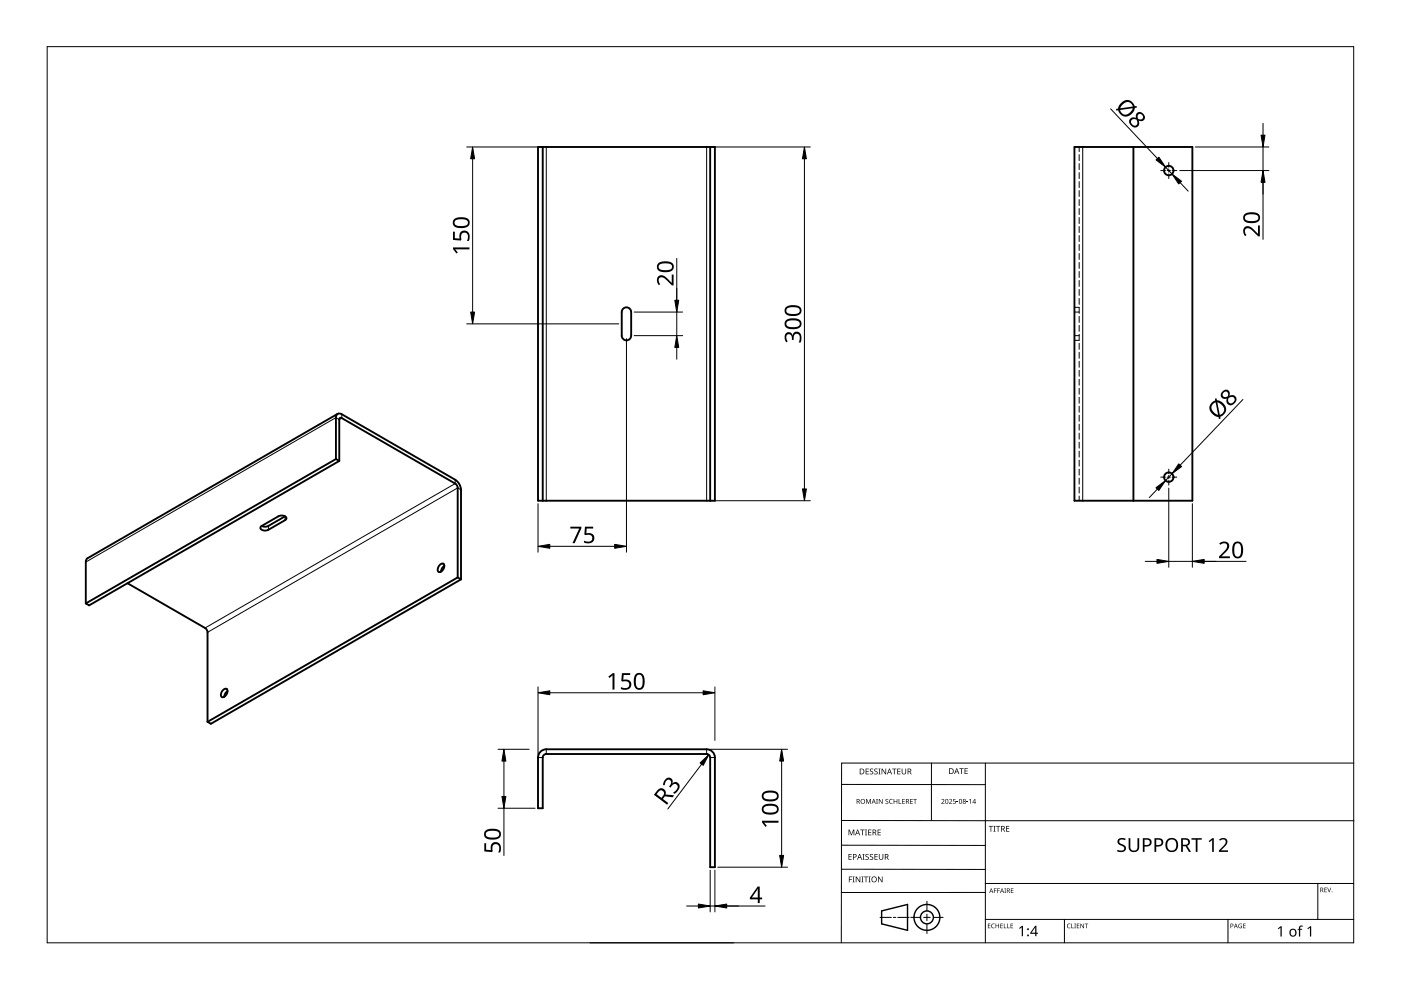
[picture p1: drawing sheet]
<svg xmlns="http://www.w3.org/2000/svg" width="297mm" height="210mm" viewBox="0 0 297 210" stroke-linecap="round" stroke-linejoin="round" font-family="sans-serif">
<g fill="none" stroke="#000" stroke-width=".21">
<path d="M228.8 31.2v1M228.8 32.8v1.3M228.8 34.7v1.3M228.8 36.6v1.3M228.8 38.5v1.3M228.8 40.4v1.3M228.8 42.3v1.3M228.8 44.2v1.3M228.8 46.1v1.3M228.8 48v1.3M228.8 49.9v1.3M228.8 51.8v1.3"/>
<path d="M228.8 53.7v1.3M228.8 55.6v1.3M228.8 57.6v1.2M228.8 59.5v1.2M227.8 65.2h1M228.8 61.4v1.2M228.8 63.3v1.2M228.8 65.2v1.2M228.8 67.1v1.2M228.8 69v1.3M228.8 70.9v1.3h-1M228.8 72.8v1.3"/>
<path d="M228.8 74.7v1.3M228.8 76.6v1.3M228.8 78.5v1.3M228.8 80.4v1.3M228.8 82.3v1.3M228.8 84.2v1.3M228.8 86.1v1.3M228.8 88v1.3M228.8 89.9v1.3M228.8 91.8v1.3M228.8 93.7v1.3M228.8 95.7v1.2"/>
<path d="M228.8 97.6v1.2M228.8 99.5v1.2M228.8 101.4v1.2M228.8 103.3v1.2M228.8 105.2v1"/>
</g>
<path d="M227.8 71.2h1M227.8 66.2h1" fill="none" stroke="#000" stroke-width=".21"/>
<path d="M115.8 31.2v75M149.8 31.2v75M229.6 31.2v75M72.5 87.8v.8l-.6 .4-.7-.5-53 30.7M56.9 111.5v.8M60.4 109.5v.8M96.5 101.7v.8l-53 30.6M97.7 103.9l-.7-.5-53 30.7M115.8 158.9v1M149.8 158.9v1M114.1 160.6h1M150.6 160.6h1" fill="none" stroke="#000" stroke-width=".21"/>
<g fill="none" stroke="#000" stroke-width=".4">
<path d="M114.1 31.2h37.5v75h-37.5zM115.1 31.2v75M150.6 31.2v75M227.8 31.2h25v75h-25zM240.3 31.2v75M132.1 65.5a1 1 0 0 1 1.1-.3 1 1 0 0 1 .6 1v5a1 1 0 0 1-1 1 1 1 0 0 1-1-1v-5zM71.2 97.3v-8.8a.75 .75 0 0 1 .4-.8 .75 .75 0 0 1 .9 .1l24 13.9a2.73 2.73 0 0 1 1.2 2.2v18.9M71.2 97.3l.7 .4M71.2 97.3l-53 30.6M71.6 87.7l-53 30.7-.4 .8v8.7M71.9 97.7v-8.7l.1-.3 .3-.1 24.3 14 .4 .8v19M71.9 97.7l-53 30.7-.7-.5"/>
<path d="M55.3 111.6l3.7-2.1 .7-.2a.77 .77 0 0 1 1 .7l-3.8 2.3-.7 .2a.77 .77 0 0 1-1-.7zM60.4 109.5l-3.7 2.1-.8 .1-.4-.2M93.2 119.8l.6-.3h.2a1.15 1.15 0 0 1-1 1.8 1 1 0 0 1 .2-1.5zM94.2 120l-.5 .5-.2 .7M27 123.7l16.5 9.4 .3 .4 .2 .6v19M97 122.4l.7 .4M97 122.4l-53 30.7M97.7 122.8l-53 30.7-.7-.4M47.3 146.3l.5-.3 .2 .1a1.15 1.15 0 0 1-1 1.7 1 1 0 0 1 .3-1.5zM48.2 146.5l-.5 .5-.2 .7M114.6 159.4l.8-.5h.4h34a1.75 1.75 0 0 1 1.8 1.7v23.3h-1v-23.3a.75 .75 0 0 0-.8-.7h-34a.75 .75 0 0 0-.7 .7v10.8h-1v-10.8v-.4z"/>
<circle cx="247.8" cy="36.2" r="1"/>
<circle cx="247.8" cy="101.2" r="1"/>
</g>
<path d="M10 9.9h277v190h-277z" fill="none" stroke="#000" stroke-width=".21"/>
<g fill="none" stroke="#000" stroke-width=".21">
<path d="M178.4 179.2l30.5 .1M178.4 166.3l30.5 .1M178.5 174h108.6M197.5 161.8v12.2M208.9 161.8v38.1M287 161.8h-108.6v38.1M125.1 199.9h30.5M178.4 184.3h30.5M186.6 194.5h2.4M189.4 194.5h.5M190.4 194.5h2.4M193.1 194.5h2.1"/>
<path d="M195.8 194.5h1.4M196.5 191.1v2M196.5 193.8v1.4M196.5 195.9v2M197.9 194.5h2.1M208.9 189.2h-30.5M208.9 187.3h78.1M208.9 194.9h78.1M225.7 194.9v5M260.4 194.9v5M279.4 187.3v7.6"/>
</g>
<g fill="none" stroke="#000" stroke-width=".3">
<path d="M186.9 193.1l5.5-1.3v5.5l-5.5-1.4z"/>
<circle cx="196.5" cy="194.5" r="1.37"/>
<circle cx="196.5" cy="194.5" r="2.74"/>
</g>
<g fill="#000">
<path d="M179.9 175.9h.2l.4 1 .4-1h.2v1.2h-.1v-1.1l-.4 1.1h-.2l-.4-1.1 .1 1.1h-.2zM182.4 175.9h.9v.1h-.4v1.1h-.1v-1.1h-.4zM183.4 175.9h.4l-.1 .1v1l.1 .1h-.4l.1-.1v-1zM183.6 169.4h.2l.3 .8 .4-.8h.2v1h-.2v-.9l-.4 .9-.4-.9 .1 .9h-.2zM183.5 163h.7v.1h-.5v.4h.5v.1h-.5v.4h.5v.2h-.7zM184.1 175.9h.6v.1h-.5v.4h.5v.1h-.5v.5h.5v.1h-.6zM184.5 163.1l.4-.2 .2 .1v.1a.25 .25 0 0 0-.4-.1 .25 .25 0 0 0 0 .4 .4 .4 0 0 1 .5 .3 .4 .4 0 0 1-.3 .5 .4 .4 0 0 1-.5-.2h.1a.27 .27 0 0 0 .4 .1 .27 .27 0 0 0-.1-.4l-.3-.3zM185.4 163.1l.4-.2 .3 .1-.1 .1a.25 .25 0 0 0-.4-.1 .25 .25 0 0 0 0 .4 .4 .4 0 0 1 .5 .3 .4 .4 0 0 1-.3 .5 .4 .4 0 0 1-.5-.2h.1a.27 .27 0 0 0 .4 .1 .27 .27 0 0 0 0-.4l-.4-.3zM185.8 169.4h.3l-.1 .1v.8l.1 .1h-.3l.1-.1zM186.2 163h.5l-.2 .1v1l.2 .1h-.5l.2-.1v-1zM186.1 175.9h.6v.1h-.5v.4h.5v.1h-.5v.5h.5v.1h-.6zM186.3 169.4h.2l.5 .8v-.8h.1v1h-.1l-.6-.8v.8h-.1z"/>
<path d="M186.9 163h.2l.6 1v-1h.2v1.2h-.2l-.6-1v1h-.2zM187.8 169.5l.3-.1h.2v.2a.25 .25 0 0 0-.3-.1 .25 .25 0 0 0-.1 .3 .25 .25 0 0 0 .3 .1 .32 .32 0 0 1 0 .5 .32 .32 0 0 1-.5-.1 .25 .25 0 0 0 .4 .1 .25 .25 0 0 0 0-.4l-.3-.2zM188.6 169.5l.4-.1h.3l-.1 .2a.41 .41 0 0 0-.6 .3 .41 .41 0 0 0 .6 .4 .48 .48 0 0 1-.6-.1 .48 .48 0 0 1 0-.7zM189.1 163h1v.1h-.4v1.1h-.2v-1.1h-.4zM189.5 169.4h.1v.4h.5v-.4h.1v1h-.1v-.5h-.5v.5h-.1zM190.5 169.4h.2v.9h.4v.1h-.6zM190.2 163h.7v.1h-.5v.4h.5v.1h-.5v.4h.5v.2h-.7zM191.3 169.4h.5v.1h-.4v.3h.4v.1h-.4v.4h.4v.1h-.5zM191.2 163h.1v.8a.32 .32 0 0 0 .3 .3 .32 .32 0 0 0 .4-.4v-.7h.1v.7a.47 .47 0 0 1-.5 .5 .47 .47 0 0 1-.4-.5zM193 169.4h.5v.1h-.4v.3h.4v.1h-.4v.4h.4v.1h-.5zM193.6 169.4h.8v.1h-.3v.9h-.2v-.9h-.3zM199.6 169.5a.37 .37 0 0 1 .6 0 .37 .37 0 0 1-.3 .6l-.2 .2h.5v.1h-.6l.2-.4a.27 .27 0 0 0 .3-.3 .27 .27 0 0 0-.4-.1z"/>
<path d="M201.2 169.5a.37 .37 0 0 1 .6 0 .37 .37 0 0 1-.2 .6l-.2 .2h.5v.1h-.7l.3-.4a.27 .27 0 0 0 .3-.3 .27 .27 0 0 0-.5-.1zM202.1 169.4h.5v.1h-.4v.3a.34 .34 0 0 1 .5 .2 .34 .34 0 0 1-.2 .4 .34 .34 0 0 1-.5-.1 .29 .29 0 0 0 .5 0 .29 .29 0 0 0 0-.4 .29 .29 0 0 0-.4 0zM202.8 170l.4 .1zM203.4 162.9h.9v.1h-.4v1.1h-.1v-1.1h-.4zM204.9 170l.4 .1zM204.5 162.9h.7v.1h-.5v.4h.4v.1h-.4v.5h.5v.1h-.7zM205.5 169.6l.3-.2v1h-.1v-.9zM209.6 175.1h.9v.2h-.3v1h-.2v-1h-.4zM210.6 175.1h.5l-.2 .1v1l.2 .1h-.5l.2-.1v-1zM211.2 175.1h.9v.2h-.4v1h-.2v-1h-.3zM213.3 175.1h.7v.2h-.5v.3h.5v.2h-.5v.4h.5v.1h-.7zM237.1 178a1.38 1.38 0 0 1 1.6-.2l-.2 .3-.3-.1a.55 .55 0 0 0-.9 .3 .55 .55 0 0 0 .6 .7 .88 .88 0 0 1 .8 1.1 .88 .88 0 0 1-1.3 .6l-.5-.2v-.3h.2a.82 .82 0 0 0 1.3-.3l-.2-.4-.4-.2a.88 .88 0 0 1-.7-1.3z"/>
<path d="M239.3 177.7h.4v1.9a.76 .76 0 0 0 .7 .7 .76 .76 0 0 0 .8-.7v-1.9h.3v1.9a1.12 1.12 0 0 1-1.1 1.1 1.12 1.12 0 0 1-1.1-1.1zM180 185.8h.7v.2h-.6v.4h.5v.1h-.5v.6h-.1zM179.9 181.1h.7v.1h-.5v.4h.4v.1h-.4v.5h.5v.1h-.7zM180.8 185.8h.4l-.1 .2v.9l.1 .2h-.4l.1-.2v-.9zM181.4 185.8h.2l.7 1.1v-1.1h.1v1.3h-.2l-.6-1v1h-.2zM182.6 185.8h.5l-.2 .2v.9l.2 .2h-.5l.2-.2v-.9zM182.9 181.1h.4l-.1 .1v1l.1 .1h-.4l.1-.1v-1zM183.2 185.8h.9v.2h-.4v1.1h-.2v-1.1h-.3zM183.5 181.2l.5-.1h.2v.2a.25 .25 0 0 0-.4-.1 .25 .25 0 0 0 0 .4 .4 .4 0 0 1 .4 .3 .4 .4 0 0 1-.2 .4 .4 .4 0 0 1-.5-.2 .27 .27 0 0 0 .5 .1 .27 .27 0 0 0-.1-.4l-.4-.3zM184.2 185.8h.4l-.1 .2v.9l.1 .2h-.4l.1-.2v-.9zM184.5 181.2l.4-.1h.2v.2a.25 .25 0 0 0-.4-.1 .25 .25 0 0 0 0 .4 .4 .4 0 0 1 .5 .3 .4 .4 0 0 1-.3 .4 .4 .4 0 0 1-.5-.2h.1a.27 .27 0 0 0 .4 .1 .27 .27 0 0 0-.1-.4l-.3-.3zM185.4 181.1h.7v.1h-.5v.4h.5v.1h-.5v.5h.5v.1h-.7z"/>
<path d="M186.2 185.8h.1l.7 1.1v-1.1h.1v1.3h-.2l-.6-1v1h-.1zM186.3 181.1h.2v.8a.32 .32 0 0 0 .3 .3 .32 .32 0 0 0 .3-.3v-.8h.2v.8a.47 .47 0 0 1-.5 .4 .47 .47 0 0 1-.5-.4zM209.5 195.8h.5l-.4 .1v.3h.4l-.4 .1v.4l.4 .1h-.5zM210.3 196l.3-.2 .3 .1v.1a.39 .39 0 0 0-.6 .3 .39 .39 0 0 0 .6 .4 .46 .46 0 0 1-.7-.1 .46 .46 0 0 1 .1-.6zM210.7 188.4h.6l-.4 .1v.3h.4l-.4 .1v.4h-.2zM211.4 188.4h.6l-.4 .1v.3h.4l-.4 .1v.4h-.2zM211.1 195.8h.1v.4h.5v-.4h.1v1h-.1v-.5h-.5v.5h-.1zM212.1 195.8h.5l-.4 .1v.3h.4l-.4 .1v.4l.4 .1h-.5zM212.8 195.8h.2v.9l.4 .1h-.6zM212.9 188.4h.4l-.1 .1 .1 .8h-.4l.2-.1zM213.6 195.8h.1v.9l.4 .1h-.5zM214.3 195.8h.5l-.4 .1v.3h.4l-.4 .1v.4l.4 .1h-.5z"/>
<path d="M214.3 188.4h.6l-.5 .1v.3h.4l-.4 .1v.3l.5 .1h-.6zM216.1 196.8l.6-.5h.2v2.2h-.3v-1.9l-.4 .3zM226.3 196l.4-.2 .3 .1-.1 .1a.39 .39 0 0 0-.6 .3 .39 .39 0 0 0 .6 .4 .46 .46 0 0 1-.6-.1 .46 .46 0 0 1 0-.6zM227.1 195.8h.2v.9l.4 .1h-.6zM227.8 195.8h.3l-.1 .1 .1 .9h-.3l.1-.1zM228.3 195.8h.5l-.4 .1v.3h.4l-.4 .1v.4l.4 .1h-.5zM229.1 195.8h.1l.5 .8v-.8h.1v1h-.1l-.5-.8v.8h-.1zM230 195.8h.7l-.3 .1v.9h-.1v-.9zM252.6 177.7h2.2v.3h-.9v2.6h-.4v-2.6h-.9zM256.3 178.3l.8-.6h.3v2.9h-.4v-2.5l-.5 .5zM258.5 178a.97 .97 0 0 1 1.1-.3 .97 .97 0 0 1 .6 .9l-.2 .6-1.1 1.1h1.5v.3h-2v-.3l1.2-1.2a.67 .67 0 0 0 .1-1 .67 .67 0 0 0-1 .2zM262.7 196l.6-.1-.1 .1a.4 .4 0 0 0-.5 .3 .4 .4 0 0 0 .5 .4v-.3l-.2-.1h.3v.5a.53 .53 0 0 1-.7-.1 .53 .53 0 0 1 .1-.7z"/>
<path d="M263.6 195.8h.5l-.4 .1v.3h.4l-.4 .1v.4l.4 .1h-.5zM270.9 196.8l.6-.4h.2v2.2h-.2v-1.9l-.4 .3zM275.5 196.4l.7-.1v.2h-.4l-.1 .2v.2h.4v.2h-.4v1.5h-.3v-1.5h-.3l.3-.2zM277.2 196.8l.6-.4h.2v2.2h-.3v-1.9l-.4 .3zM280.8 188.2h.5l-.4 .1v.3h.4l-.4 .1v.4l.4 .1h-.5zM281.4 188.2h.1l.3 .8 .3-.8h.1l-.3 1h-.1z"/>
<path d="M181.6 169.4h.3a.29 .29 0 0 1 .4 .2 .29 .29 0 0 1-.2 .4l.3 .4h-.2l-.2-.4h-.2v.4h-.2zM181.8 169.5v.4h.1a.2 .2 0 0 0 .2-.2 .2 .2 0 0 0-.2-.2z"/>
<path d="M181.8 175.9h.1l.5 1.2h-.2l-.1-.4h-.5l-.2 .4h-.1zM181.8 176l-.2 .6h.4z"/>
<path d="M182.3 163h.4a.61 .61 0 0 1 .6 .6 .61 .61 0 0 1-.7 .6h-.3zM182.4 163.1v.9h.2a.48 .48 0 0 0 .5-.4 .48 .48 0 0 0-.5-.5z"/>
<path d="M182.4 169.9a.51 .51 0 0 1 1 0 .51 .51 0 0 1-1 0zM182.6 169.9a.4 .4 0 0 0 .8 0 .4 .4 0 0 0-.8 0z"/>
<path d="M185 175.9h.3a.35 .35 0 0 1 .5 .2 .35 .35 0 0 1-.3 .5l.4 .5h-.2l-.3-.5h-.2v.5h-.2zM185.2 176v.5h.1a.23 .23 0 0 0 .3-.3 .23 .23 0 0 0-.3-.2z"/>
<path d="M185.2 169.4l.5 1-.3-.3h-.4l-.2 .3zM185.2 169.5l-.1 .5h.3z"/>
<path d="M188.5 163h.2l.4 1.2h-.1l-.2-.4h-.5l-.1 .4h-.2zM188.6 163.1l-.2 .6h.4z"/>
<path d="M192.1 169.4h.3a.29 .29 0 0 1 .3 .2 .29 .29 0 0 1-.2 .4l.3 .4h-.1l-.3-.4h-.2v.4h-.1zM192.2 169.5v.4h.2a.2 .2 0 0 0 .2-.2 .2 .2 0 0 0-.3-.2z"/>
<path d="M192.4 163h.4a.35 .35 0 0 1 .4 .2 .35 .35 0 0 1-.2 .4l.3 .6h-.2l-.3-.5h-.2v.5h-.2zM192.6 163.1v.4h.2a.23 .23 0 0 0 .3-.2 .23 .23 0 0 0-.3-.2z"/>
<path d="M200.5 169.5l.3-.1 .2 .2v.5l-.2 .3h-.2l-.2-.2zM200.6 169.6l-.1 .1a.37 .37 0 0 0 0 .4 .37 .37 0 0 0 .4 .2 .4 .4 0 0 0 .1-.5 .4 .4 0 0 0-.4-.2z"/>
<path d="M201.2 162.9h.4a.61 .61 0 0 1 .6 .6 .61 .61 0 0 1-.6 .6h-.4zM201.4 163v1h.1a.48 .48 0 0 0 .5-.5 .48 .48 0 0 0-.4-.5z"/>
<path d="M202.8 162.9h.1l.5 1.2h-.2l-.1-.4h-.5l-.1 .4h-.2zM202.8 163l-.1 .6h.3z"/>
<path d="M203.4 169.5l.4-.1 .1 .2 .1 .5-.2 .3h-.3l-.2-.2zM203.5 169.6v.1a.37 .37 0 0 0-.1 .4 .37 .37 0 0 0 .4 .2 .4 .4 0 0 0 .1-.5 .4 .4 0 0 0-.4-.2z"/>
<path d="M204.2 169.5a.29 .29 0 0 1 .5-.1 .29 .29 0 0 1-.1 .5 .29 .29 0 0 1 .1 .4 .29 .29 0 0 1-.5 0 .29 .29 0 0 1 .1-.4zM204.2 170.2a.2 .2 0 0 0 .4 0 .2 .2 0 0 0-.4 0zM204.3 169.7a.17 .17 0 0 0 .3 0 .17 .17 0 0 0-.3 0z"/>
<path d="M206.7 169.4h.1v.7h.1l-.1 .3h-.1v-.2h-.5zM206.7 169.5l-.4 .6h.4z"/>
<path d="M212.3 175.1h.3a.35 .35 0 0 1 .4 .3 .35 .35 0 0 1-.2 .4l.3 .5h-.2l-.3-.5h-.2v.5h-.1zM212.4 175.2v.5h.2a.23 .23 0 0 0 .3-.2 .23 .23 0 0 0-.3-.3z"/>
<path d="M242.3 177.7h.8a.92 .92 0 0 1 1.1 .9 .92 .92 0 0 1-1.2 .9h-.3v1.1h-.4zM242.7 178v1.2a.73 .73 0 0 0 .8-.1 .73 .73 0 0 0 .2-.8l-.3-.2z"/>
<path d="M244.8 177.7h.7a.92 .92 0 0 1 1.1 .9 .92 .92 0 0 1-1.1 .9h-.4v1.1h-.3zM245.1 178v1.2a.73 .73 0 0 0 .9-.1 .73 .73 0 0 0 .2-.8l-.4-.2z"/>
<path d="M247.4 178.1a1.44 1.44 0 0 1 1.9-.2 1.44 1.44 0 0 1 .4 1.9 1.39 1.39 0 0 1-1.9 .8 1.39 1.39 0 0 1-.7-1.9zM247.8 178.2a1.23 1.23 0 0 0 .5 2.1 1.23 1.23 0 0 0 1.1-.9 1.23 1.23 0 0 0-.5-1.3l-.7-.1z"/>
<path d="M250.4 177.7h.8a.84 .84 0 0 1 1.1 .6 .84 .84 0 0 1-.6 1l.8 1.3h-.4l-.7-1.2h-.6v1.2h-.4zM250.8 178v1.1h.4a.56 .56 0 0 0 .7-.5 .56 .56 0 0 0-.7-.6z"/>
<path d="M180.8 181.1h.4a.41 .41 0 0 1 .4 .5 .41 .41 0 0 1-.6 .2v.5h-.2zM181 181.2v.5a.29 .29 0 0 0 .5-.3 .29 .29 0 0 0-.5-.2z"/>
<path d="M182.2 181.1h.1l.5 1.2h-.2l-.1-.4h-.5l-.1 .4h-.2zM182.3 181.2l-.2 .6h.3z"/>
<path d="M184.7 186.5a.61 .61 0 0 1 1.2 0 .61 .61 0 0 1-1.2 0zM184.9 186.5a.45 .45 0 0 0 .9 0 .45 .45 0 0 0-.9 0z"/>
<path d="M187.6 181.1h.3a.35 .35 0 0 1 .5 .2 .35 .35 0 0 1-.3 .4l.4 .6h-.2l-.3-.5h-.3v.5h-.1zM187.7 181.2v.5h.2a.23 .23 0 0 0 .3-.3 .23 .23 0 0 0-.3-.2z"/>
<path d="M210.1 188.4l.5 .9-.2-.3h-.4l-.3 .3zM210.2 188.5l-.2 .4h.3z"/>
<path d="M212.4 188.4l.5 .9-.3-.3h-.3l-.3 .3zM212.4 188.5l-.1 .4h.3z"/>
<path d="M213.5 188.4h.2a.28 .28 0 0 1 .4 .2 .28 .28 0 0 1-.2 .3l.3 .4-.4-.4h-.2v.4h-.1zM213.6 188.5v.3h.1a.19 .19 0 0 0 .3-.2 .19 .19 0 0 0-.3-.1z"/>
<path d="M219.5 196.3h.2v1.5h.4v.2h-.4v.5h-.2v-.5h-1.1v-.2zM219.5 196.6l-.8 1.2h.8z"/>
<path d="M260.9 195.8h.2a.32 .32 0 0 1 .4 .4 .32 .32 0 0 1-.5 .2v.4h-.1zM261 195.9v.4a.24 .24 0 0 0 .4-.2 .24 .24 0 0 0-.4-.2z"/>
<path d="M262 195.8l.4 1-.2-.3h-.4l-.2 .3zM262 196l-.1 .4h.3z"/>
<path d="M273.6 197.1a.82 .82 0 0 1 1.2 .1 .82 .82 0 0 1-.2 1.2 .82 .82 0 0 1-1.2-.4zM273.8 197.2a.6 .6 0 0 0-.1 .8 .6 .6 0 0 0 .8 .2l.1-.3a.53 .53 0 0 0-.1-.6 .53 .53 0 0 0-.7-.1z"/>
<path d="M279.9 188.2h.3a.28 .28 0 0 1 .3 .2 .28 .28 0 0 1-.1 .3l.2 .5-.3-.4h-.2v.4h-.2zM280.1 188.3v.4h.1a.19 .19 0 0 0 .2-.2 .19 .19 0 0 0-.2-.2z"/>
<circle cx="218" cy="198.3" r=".2"/>
<circle cx="218" cy="197" r=".2"/>
<circle cx="282.4" cy="189.1" r=".09"/>
</g>
<g fill="none" stroke="#000" stroke-width=".21">
<path d="M99 31.2h16.2M100.2 33.7v32.5M150.4 31.2h21.4M170.6 33.7v70M235.5 23.1l9.9 10.5M247.1 35.4l1.4 1.5M250.1 36.2h18.9M250.2 38.7l1.7 1.8M253.4 31.2h15.6M267.8 26.2v2.5M267.8 31.2v19.6M143.5 54.8v16.4"/>
<path d="M99 68.7h32.2M132.8 71.8v45.3M134.4 66.2h10.3M134.4 71.2h10.3M143.5 73.7v2.5M263.5 84.7l-13.3 13.9M114.1 106.8v10.3M116.6 115.8h13.7M150.4 106.2h21.4M242.8 119h2.5M245.4 103.7l-1.7 1.8M247.8 103.5v16.8"/>
<path d="M247.8 119h16.4M248.5 100.4l-1.4 1.5M252.8 106.8v13.5M105.6 158.9h6.6M114.1 145.6v14.4M116.6 146.9h32.5M150.4 158.9h16.6M151.6 145.6v11.4M105.6 171.4h7.8M106.8 161.4v7.5M106.8 171.4v10M150.3 160l-8.7 11.5"/>
<path d="M165.7 161.4v20M145.6 192.1h2.5M150.6 184.5v8.8M150.6 192.1h11.6M151.6 184.5v8.8M152.2 183.9h14.8"/>
</g>
<g fill="#000" stroke="#000" stroke-width=".21">
<path d="M100.2 31.2l.4 2.5h-.8zM170.6 31.2l.4 2.5h-.9zM245.1 33.9l.6-.6 1.4 2.1zM248.5 36.9l2 1.5-.6 .6zM267.8 36.2l.4 2.5h-.8zM267.4 28.7h.8l-.4 2.5zM99.8 66.2h.8l-.4 2.5zM143.5 71.2l.4 2.5h-.8zM143.1 63.7h.8l-.4 2.5zM249.9 98.3l.6 .6-2 1.5zM114.1 115.8l2.5-.4v.9zM130.3 115.4l2.5 .4-2.5 .5z"/>
<path d="M170.1 103.7h.9l-.4 2.5zM245.1 103.4l2-1.5-1.4 2.1zM245.3 118.6l2.5 .4-2.5 .4zM252.8 119l2.5-.4v.8zM114.1 146.9l2.5-.4v.8zM149.1 146.5l2.5 .4-2.5 .4zM106.8 158.9l.5 2.5h-.9zM106.4 168.9h.9l-.5 2.5zM148.4 161.8l1.9-1.8-1.2 2.3zM165.7 158.9l.4 2.5h-.8zM148.1 191.7l2.5 .4-2.5 .4zM151.6 192.1l2.5-.4v.8z"/>
<path d="M165.3 181.4h.8l-.4 2.5z"/>
</g>
<g fill="#000">
<path d="M96 49.1h.4v1.4l1 .1a1.17 1.17 0 0 1 1-1.7 1.17 1.17 0 0 1 1.2 1.6l-.2 .6h-.4a1.03 1.03 0 0 0-.5-1.8 .93 .93 0 0 0-.7 1.5l-.1 .2-1.7-.1zM96 52.5h3.5v.4h-3l.6 .6-.3 .3-.8-1zM139.5 58.6a1.5 1.5 0 0 1 2.2 .6l.7 .8v-1.8h.4v2.3h-.3l-1.2-1.1a.98 .98 0 0 0-1.6-.2v.4l.3 .6-.3 .3a1.47 1.47 0 0 1-.2-1.9zM263.8 48.2a1.5 1.5 0 0 1 2.2 .6l.7 .8v-1.8h.4v2.3h-.3l-1.2-1.1a.98 .98 0 0 0-1.6-.3v.5l.3 .6-.3 .3a1.46 1.46 0 0 1-.2-1.9zM166.6 70.7a.85 .85 0 0 1 .9-.2 .85 .85 0 0 1 .6 .6 .93 .93 0 0 1 1-.8 .93 .93 0 0 1 .8 1l-.2 1.3h-.4a1.24 1.24 0 0 0-.3-1.8 .71 .71 0 0 0-.7 .9v.4h-.4a.81 .81 0 0 0-.1-.9 .81 .81 0 0 0-.8-.3 1.02 1.02 0 0 0 0 1.5l-.3 .2a1.65 1.65 0 0 1-.1-1.9zM120.9 111.7h2.4v.3l-1.5 3.2h-.4l1.4-3.1h-1.9zM124 111.7h1.8v.4h-1.4l-.1 1a1.17 1.17 0 0 1 1.7 .9 1.17 1.17 0 0 1-1.6 1.2l-.6-.2v-.4a1.03 1.03 0 0 0 1.1 .3 1.03 1.03 0 0 0 .7-.8 .93 .93 0 0 0-1.5-.6l-.2-.2zM258.5 115.2a1.16 1.16 0 0 1 1.3-.4 1.16 1.16 0 0 1 .8 1.2l-.3 .6-1.3 1.4h1.8v.4h-2.3v-.4l1.1-1.1a.98 .98 0 0 0 .2-1.7h-.4l-.7 .3zM129 143.5l.9-.8h.4v3.5h-.4v-3l-.7 .5zM131.9 142.7h1.7v.4h-1.4l-.1 1a1.17 1.17 0 0 1 1.8 1 1.17 1.17 0 0 1-1.6 1.1l-.7-.1v-.4a1.03 1.03 0 0 0 1.8-.6 .93 .93 0 0 0-1.5-.6l-.2-.1zM102.7 178.8h.4v1.4h1a1.17 1.17 0 0 1 .9-1.7 1.17 1.17 0 0 1 1.2 1.6l-.2 .6h-.4a1.03 1.03 0 0 0-.5-1.7 .93 .93 0 0 0-.6 1.4l-.2 .3-1.6-.2zM141.1 165.2a.86 .86 0 0 1 1.2-.2 .86 .86 0 0 1 .2 1.1 .93 .93 0 0 1 1.4 0 .93 .93 0 0 1 0 1.3l-.9 .9-.3-.2a1.24 1.24 0 0 0 .8-1.7 .71 .71 0 0 0-1.2 .3l-.2 .3-.3-.2a.81 .81 0 0 0 .5-.8 .81 .81 0 0 0-.5-.7 1.02 1.02 0 0 0-.9 1.2h-.3v-.3z"/>
<path d="M161.6 174h3.4v.4h-3l.6 .7-.3 .2-.7-.9z"/>
<path d="M237.7 21.8a1.61 1.61 0 0 1 1.7-.6 1.61 1.61 0 0 1 1.2 1.3h.4v.3l-.4 .1a1.81 1.81 0 0 1-1.4 1.7 1.81 1.81 0 0 1-2.1-1v-.2h-.4l-.1-.3 .5-.1 .1-.6zM237.5 23.3a1.23 1.23 0 0 0 1.1 1 1.23 1.23 0 0 0 1.2-.7l.4-.7zM238.1 22.1l-.6 .9 2.7-.4a1.17 1.17 0 0 0-.9-1 1.17 1.17 0 0 0-1.2 .5z"/>
<path d="M239.7 25.1a1.03 1.03 0 0 1 1.2-.1 .91 .91 0 0 1 .4-1.2 .91 .91 0 0 1 1.2 .5 .85 .85 0 0 1 0 1.1 .85 .85 0 0 1-1.1 .2 1 1 0 0 1-.4 1.4 1 1 0 0 1-1.4-.6l-.2-.8zM239.8 25.9a.69 .69 0 0 0 1.3 0 .69 .69 0 0 0-1.3 0zM241.1 24.8a.6 .6 0 0 0 1.2 0 .6 .6 0 0 0-1.2 0z"/>
<path d="M96.3 46.5a2.6 2.6 0 0 1 3.2 .2 1.22 1.22 0 0 1-.2 1.3 1.22 1.22 0 0 1-1.3 .4 1.53 1.53 0 0 1-2-1zM96.6 46.8a.75 .75 0 0 0-.1 .9 .75 .75 0 0 0 .9 .2h1a.69 .69 0 0 0 .8-.7 .69 .69 0 0 0-.8-.7h-1.3z"/>
<path d="M139.5 55.9a2.6 2.6 0 0 1 3.3 .2 1.22 1.22 0 0 1-.3 1.3 1.22 1.22 0 0 1-1.2 .3 1.53 1.53 0 0 1-2-1zM139.8 56.1a.75 .75 0 0 0 0 .9 .75 .75 0 0 0 .9 .3l1-.1a.69 .69 0 0 0 .8-.6 .69 .69 0 0 0-.8-.7h-1.3z"/>
<path d="M263.8 45.5a2.59 2.59 0 0 1 3.3 .1 1.22 1.22 0 0 1-.3 1.4 1.22 1.22 0 0 1-1.2 .3 1.53 1.53 0 0 1-2-1zM264.1 45.7a.75 .75 0 0 0 0 .9 .75 .75 0 0 0 .9 .3l1-.1a.69 .69 0 0 0 .8-.6 .69 .69 0 0 0-.8-.7h-1.3z"/>
<path d="M166.6 67.9a2.6 2.6 0 0 1 3.2 .2 1.22 1.22 0 0 1-.2 1.3 1.22 1.22 0 0 1-1.3 .4 1.53 1.53 0 0 1-2-1zM166.9 68.2a.75 .75 0 0 0 0 .9 .75 .75 0 0 0 .9 .3l1-.1a.69 .69 0 0 0 .8-.7 .69 .69 0 0 0-.8-.6h-1.3z"/>
<path d="M166.6 65.2a2.6 2.6 0 0 1 3.2 .1 1.22 1.22 0 0 1-.2 1.3 1.22 1.22 0 0 1-1.3 .4 1.53 1.53 0 0 1-2-1zM166.9 65.4a.75 .75 0 0 0 0 .9 .75 .75 0 0 0 .9 .3l1-.1a.69 .69 0 0 0 .8-.7 .69 .69 0 0 0-.8-.6h-1.3z"/>
<path d="M259.2 83a.87 .87 0 0 1 1.2-.3 .87 .87 0 0 1 .3 1.2 1 1 0 0 1 1.4 .4 1 1 0 0 1-.5 1.4 .94 .94 0 0 1-1.3 0 .94 .94 0 0 1-.2-1.2 .89 .89 0 0 1-1.2-.3 .89 .89 0 0 1 .3-1.2zM260.3 84.9a.7 .7 0 0 0 1.4 0 .7 .7 0 0 0-1.4 0zM259.3 83.7a.58 .58 0 0 0 1.1 0 .58 .58 0 0 0-1.1 0z"/>
<path d="M257.6 84.5h.3l.1 .4a1.81 1.81 0 0 1 1.8 1.3 1.81 1.81 0 0 1-.9 2.1l-.2 .1 .1 .4h-.4l-.1-.4a1.84 1.84 0 0 1-1.7-1.1 1.84 1.84 0 0 1 .5-2.1l.6-.3zM258.1 85.3l.5 2.7a1.23 1.23 0 0 0 1-1.2 1.23 1.23 0 0 0-.8-1.2zM257.2 85.7l-.2 .2a1.34 1.34 0 0 0 .8 1.9l.5 .2-.6-2.7z"/>
<path d="M261.7 115.1a1.16 1.16 0 0 1 1.3-.1 1.16 1.16 0 0 1 .5 1.2 1.69 1.69 0 0 1-1 2.2 1.27 1.27 0 0 1-1.2-1.6v-1zM261.9 115.4a2.16 2.16 0 0 0 .3 2.6 .82 .82 0 0 0 .9-1 1.35 1.35 0 0 0-.7-1.8z"/>
<path d="M134.8 142.9a1.16 1.16 0 0 1 1.3-.1 1.16 1.16 0 0 1 .6 1.3 1.69 1.69 0 0 1-1 2.2 1.27 1.27 0 0 1-1.3-1.6l.1-1.2zM135.1 143.2a2.16 2.16 0 0 0 .2 2.7 .82 .82 0 0 0 .9-1.1 1.35 1.35 0 0 0-.7-1.8z"/>
<path d="M102.9 176.2a2.6 2.6 0 0 1 3.2 .2 1.22 1.22 0 0 1-.2 1.3 1.22 1.22 0 0 1-1.3 .3 1.53 1.53 0 0 1-2-1zM103.2 176.4a.75 .75 0 0 0 0 .9 .75 .75 0 0 0 .9 .3l1-.1a.69 .69 0 0 0 .8-.6 .69 .69 0 0 0-.8-.7h-1.3z"/>
<path d="M139.4 167.5a.97 .97 0 0 1 1.3-.2 .97 .97 0 0 1 .4 1.1l1.8 .2-.3 .4-1.6-.2-.5 .6 1.2 .9-.3 .3-2.8-2.1zM139.6 167.8l-.4 .6 1 .8 .4-.4a.65 .65 0 0 0 0-1 .65 .65 0 0 0-1 0z"/>
<path d="M161.8 170.9a2.6 2.6 0 0 1 3.2 .2 1.22 1.22 0 0 1-.2 1.3 1.22 1.22 0 0 1-1.3 .3 1.53 1.53 0 0 1-2-1zM162.1 171.1a.75 .75 0 0 0 0 .9 .75 .75 0 0 0 .9 .3l1-.1a.69 .69 0 0 0 .7-.6 .69 .69 0 0 0-.8-.7h-1.2z"/>
<path d="M161.8 168.1a2.6 2.6 0 0 1 3.2 .2 1.22 1.22 0 0 1-.2 1.3 1.22 1.22 0 0 1-1.3 .3 1.53 1.53 0 0 1-2-1zM162.1 168.3a.75 .75 0 0 0 0 1 .75 .75 0 0 0 .9 .2h1a.69 .69 0 0 0 .7-.7 .69 .69 0 0 0-.8-.7h-1.2z"/>
<path d="M160.6 188h.5v2.3h.5v.4h-.5v.8h-.4v-.8h-1.7v-.4zM160.7 188.4l-1.3 1.9h1.3z"/>
</g>
<path d="M246.1 36.2h1M247.5 36.2h.7M247.8 34.5v1M247.8 35.8v.7M247.8 36.9v1M248.5 36.2h1M247.8 99.5v1M246.1 101.2h1M247.5 101.2h.7M247.8 100.8v.7M247.8 101.9v1M248.5 101.2h1" fill="none" stroke="#000" stroke-width=".21"/>
</svg>
